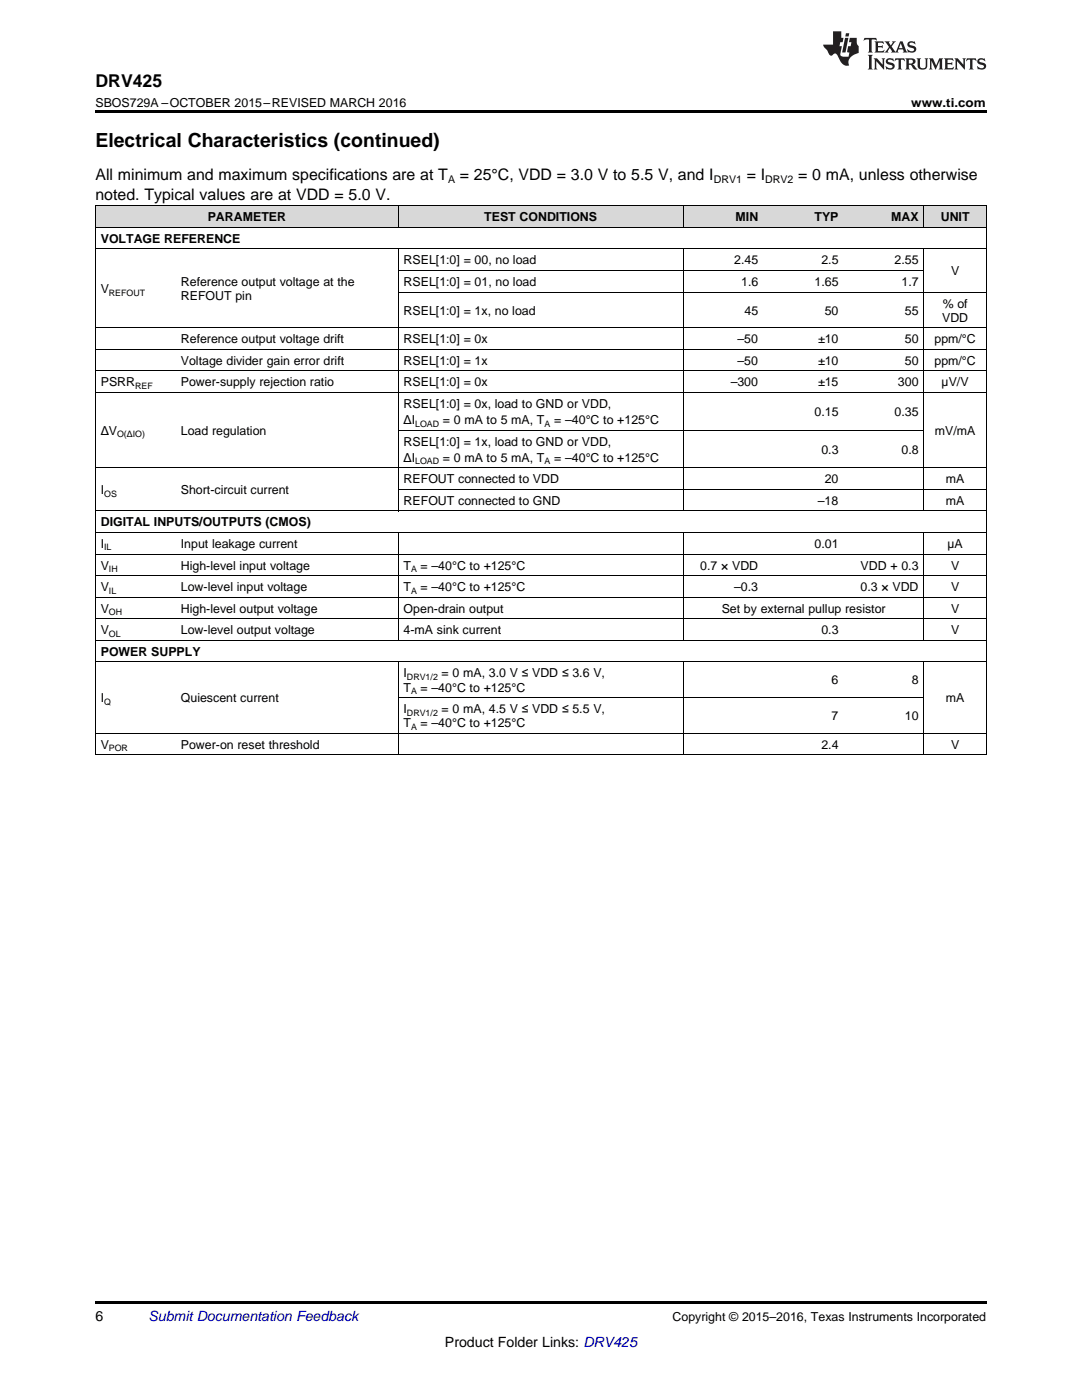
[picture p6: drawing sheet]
<svg xmlns="http://www.w3.org/2000/svg" width="216mm" height="279mm" viewBox="0 0 216 279" stroke-linecap="round" stroke-linejoin="round" font-family="sans-serif">
<defs><g id="words">
<text font-size="3.9" x="19" y="29.3">Electrical Characteristics (continued)</text>
<text font-size="3.5" x="19" y="17.3">DRV425</text>
<g font-size="3.2">
<text x="19" y="36">All minimum and maximum specifications are at T</text>
<text x="91.8" y="36">= 25°C, VDD = 3.0 V to 5.5 V, and I</text>
<text x="149" y="36">= I</text>
<text x="159.3" y="36">= 0 mA, unless otherwise</text>
<text x="19" y="39.9">noted. Typical values are at VDD = 5.0 V.</text>
</g>
<g font-size="2.8">
<text x="19" y="263.6">6</text>
<text x="88.8" y="268.9">Product Folder Links: DRV425</text>
</g>
<text font-size="2.8" fill="#0000c8" x="29.6" y="263.6">Submit Documentation Feedback</text>
<g font-size="2.5">
<text x="19" y="21.4">SBOS729A –OCTOBER 2015–REVISED MARCH 2016</text>
<text x="181.8" y="21.4">www.ti.com</text>
<text x="41.5" y="44.2">PARAMETER</text>
<text x="96.6" y="44.2">TEST CONDITIONS</text>
<text x="146.8" y="44.2">MIN</text>
<text x="162.5" y="44.2">TYP</text>
<text x="177.8" y="44.2">MAX</text>
<text x="187.7" y="44.2">UNIT</text>
<text x="20.1" y="48.5">VOLTAGE REFERENCE</text>
<text x="80.5" y="52.8">RSEL[1:0] = 00, no load</text>
<text x="146.5" y="52.8">2.45</text>
<text x="163.9" y="52.8">2.5</text>
<text x="178.5" y="52.8">2.55</text>
<text x="20.1" y="58.5">V</text>
<text x="36.1" y="57.1">Reference output voltage at the</text>
<text x="36.1" y="59.9">REFOUT pin</text>
<text x="80.5" y="57.1">RSEL[1:0] = 01, no load</text>
<text x="147.9" y="57.1">1.6</text>
<text x="162.5" y="57.1">1.65</text>
<text x="179.9" y="57.1">1.7</text>
<text x="189.8" y="54.9">V</text>
<text x="80.5" y="62.8">RSEL[1:0] = 1x, no load</text>
<text x="148.6" y="62.8">45</text>
<text x="164.6" y="62.8">50</text>
<text x="180.6" y="62.8">55</text>
<text x="188" y="64.2">VDD</text>
<text x="188.1" y="61.4">% of</text>
<text x="36.1" y="68.5">Reference output voltage drift</text>
<text x="80.5" y="68.5">RSEL[1:0] = 0x</text>
<text x="147.2" y="68.5">–50</text>
<text x="163.2" y="68.5">±10</text>
<text x="180.6" y="68.5">50</text>
<text x="186.5" y="68.5">ppm/°C</text>
<text x="20.1" y="77.1">PSRR</text>
<text x="36.1" y="72.8">Voltage divider gain error drift</text>
<text x="36.1" y="77.1">Power-supply rejection ratio</text>
<text x="80.5" y="72.8">RSEL[1:0] = 1x</text>
<text x="80.5" y="77.1">RSEL[1:0] = 0x</text>
<text x="145.8" y="77.1">–300</text>
<text x="147.2" y="72.8">–50</text>
<text x="163.2" y="72.8">±10</text>
<text x="163.2" y="77.1">±15</text>
<text x="179.2" y="77.1">300</text>
<text x="180.6" y="72.8">50</text>
<text x="186.5" y="72.8">ppm/°C</text>
<text x="187.9" y="77.1">µV/V</text>
<text x="80.5" y="81.4">RSEL[1:0] = 0x, load to GND or VDD,</text>
<text x="162.5" y="83">0.15</text>
<text x="178.5" y="83">0.35</text>
<text x="20.1" y="86.8">ΔV</text>
<text x="36.1" y="86.8">Load regulation</text>
<text x="80.5" y="84.6">ΔI</text>
<text x="80.5" y="88.9">RSEL[1:0] = 1x, load to GND or VDD,</text>
<text x="88.4" y="84.6">= 0 mA to 5 mA, T</text>
<text x="110.6" y="84.6">= –40°C to +125°C</text>
<text x="186.5" y="86.8">mV/mA</text>
<text x="80.5" y="92.1">ΔI</text>
<text x="88.4" y="92.1">= 0 mA to 5 mA, T</text>
<text x="110.6" y="92.1">= –40°C to +125°C</text>
<text x="163.9" y="90.5">0.3</text>
<text x="179.9" y="90.5">0.8</text>
<text x="20.1" y="98.6">I</text>
<text x="36.1" y="98.6">Short-circuit current</text>
<text x="80.5" y="96.4">REFOUT connected to VDD</text>
<text x="80.5" y="100.8">REFOUT connected to GND</text>
<text x="163.2" y="100.8">–18</text>
<text x="164.6" y="96.4">20</text>
<text x="188.7" y="96.4">mA</text>
<text x="188.7" y="100.8">mA</text>
<text x="20.1" y="105.1">DIGITAL INPUTS/OUTPUTS (CMOS)</text>
<text x="20.1" y="109.4">I</text>
<text x="20.1" y="113.7">V</text>
<text x="36.1" y="109.4">Input leakage current</text>
<text x="36.1" y="113.7">High-level input voltage</text>
<text x="80.5" y="113.7">T</text>
<text x="83.9" y="113.7">= –40°C to +125°C</text>
<text x="139.7" y="113.7">0.7 × VDD</text>
<text x="162.5" y="109.4">0.01</text>
<text x="171.7" y="113.7">VDD + 0.3</text>
<text x="189.1" y="109.4">µA</text>
<text x="189.8" y="113.7">V</text>
<text x="20.1" y="118">V</text>
<text x="36.1" y="118">Low-level input voltage</text>
<text x="80.5" y="118">T</text>
<text x="83.9" y="118">= –40°C to +125°C</text>
<text x="146.5" y="118">–0.3</text>
<text x="171.7" y="118">0.3 × VDD</text>
<text x="189.8" y="118">V</text>
<text x="20.1" y="122.3">V</text>
<text x="36.1" y="122.3">High-level output voltage</text>
<text x="80.5" y="122.3">Open-drain output</text>
<text x="144" y="122.3">Set by external pullup resistor</text>
<text x="189.8" y="122.3">V</text>
<text x="20.1" y="126.6">V</text>
<text x="20.1" y="130.9">POWER SUPPLY</text>
<text x="36.1" y="126.6">Low-level output voltage</text>
<text x="80.5" y="126.6">4-mA sink current</text>
<text x="163.9" y="126.6">0.3</text>
<text x="189.8" y="126.6">V</text>
<text x="80.5" y="135.2">I</text>
<text x="88.1" y="135.2">= 0 mA, 3.0 V ≤ VDD ≤ 3.6 V,</text>
<text x="165.9" y="136.6">6</text>
<text x="181.9" y="136.6">8</text>
<text x="20.1" y="140.2">I</text>
<text x="36.1" y="140.2">Quiescent current</text>
<text x="80.5" y="138">T</text>
<text x="80.5" y="142.3">I</text>
<text x="83.9" y="138">= –40°C to +125°C</text>
<text x="88.1" y="142.3">= 0 mA, 4.5 V ≤ VDD ≤ 5.5 V,</text>
<text x="165.9" y="143.7">7</text>
<text x="180.6" y="143.7">10</text>
<text x="188.7" y="140.2">mA</text>
<text x="20.1" y="149.4">V</text>
<text x="36.1" y="149.4">Power-on reset threshold</text>
<text x="80.5" y="145.1">T</text>
<text x="83.9" y="145.1">= –40°C to +125°C</text>
<text x="163.9" y="149.4">2.4</text>
<text x="189.8" y="149.4">V</text>
<text x="134.2" y="263.6">Copyright © 2015–2016, Texas Instruments Incorporated</text>
</g>
<g font-size="2.1">
<text x="89.4" y="36.6">A</text>
<text x="142.4" y="36.6">DRV1</text>
<text x="152.7" y="36.6">DRV2</text>
</g>
<g font-size="1.8">
<text x="21.7" y="59">REFOUT</text>
<text x="27" y="77.6">REF</text>
<text x="23.4" y="87.3">O(ΔIO)</text>
<text x="82.8" y="85.1">LOAD</text>
<text x="108.7" y="85.1">A</text>
<text x="82.8" y="92.6">LOAD</text>
<text x="108.7" y="92.6">A</text>
<text x="20.8" y="99.1">OS</text>
<text x="20.8" y="109.9">IL</text>
<text x="21.7" y="114.2">IH</text>
<text x="21.7" y="118.5">IL</text>
<text x="82" y="114.2">A</text>
<text x="82" y="118.5">A</text>
<text x="21.7" y="122.8">OH</text>
<text x="21.7" y="127.1">OL</text>
<text x="81.2" y="135.7">DRV1/2</text>
<text x="20.8" y="140.7">Q</text>
<text x="81.2" y="142.8">DRV1/2</text>
<text x="82" y="138.5">A</text>
<text x="21.7" y="149.9">POR</text>
<text x="82" y="145.6">A</text>
</g>
</g></defs>
<g fill="#d8d8d8">
<path d="M19 41.1h16v4.3h-16z"/>
<path d="M35 41.1h24.9v4.3h-24.9z"/>
<path d="M59.9 41.1h19.6v4.3h-19.6z"/>
<path d="M79.5 41.1h56.9v4.3h-56.9z"/>
<path d="M136.4 41.1h16v4.3h-16z"/>
<path d="M152.4 41.1h16v4.3h-16z"/>
<path d="M168.4 41.1h16v4.3h-16z"/>
<path d="M184.4 41.1h12.4v4.3h-12.4z"/>
</g>
<path d="M19 22h177.8v.5h-177.8zM19 259.7h177.8v.5h-177.8z" fill="#000"/>
<g fill="none" stroke="#000" stroke-width=".2">
<path d="M19 41.1h177.8v109.6M19 49.7h177.8M19 45.4h177.8M19.1 41.1v109.6M79.4 41.1v4.3M79.4 49.7v52.3M79.5 58.3h117.3M79.5 54h104.9M136.3 41.1v4.3M136.3 49.7v52.3M184.3 41.1v4.3M184.3 49.7v52.3"/>
<path d="M19 78.3h177.8M19 74h177.8M19 69.7h177.8M19 65.4h177.8M19 93.4h177.8M79.5 97.7h117.3M79.5 85.8h104.9M19 119.2h177.8M19 114.9h177.8M19 110.6h177.8M19 106.3h177.8M19 102h177.8"/>
<path d="M79.4 106.3v21.5M136.3 106.3v21.5M184.3 106.3v21.5M19 132.1h177.8M19 127.8h177.8M19 123.5h177.8M79.4 132.2v18.5M79.5 139.2h104.9M136.3 132.2v18.5M184.3 132.2v18.5M19 150.7h177.8M19 146.3h177.8"/>
</g>
<g fill="#231f20">
<path d="M172.5 7.6l-.1 .5 .4-.2h.6v.1v2.1l-.2 .4h.9l-.2-.4v-2.1l.1-.1h.5l.5 .2-.2-.5zM174.5 8.3l.2 .3v1.5l-.2 .4h1.8l.2-.6a1.04 1.04 0 0 1-1.3 .2v-.7h.6l.3 .2v-.6l-.3 .2h-.6v-.6l.8-.1 .4 .3-.2-.5zM176.5 8.3l.9 1.1-.9 1.1h.8l-.2-.2 .4-.7 .5 .7-.2 .2h1.5l-.2-.2 .2-.4h.9l.1 .4-.2 .2h1l-.3-.3-.7-1.9h-.5l-.9 2-.8-1 .9-1h-.8l.1 .3-.4 .5-.3-.6 .1-.2zM179.7 8.6l.4 1h-.7zM181.3 8.4a.63 .63 0 0 0-.2 .7 .63 .63 0 0 0 .6 .4l.6 .2 .1 .2a.75 .75 0 0 1-.7 .4 .75 .75 0 0 1-.6-.5l.1 .7 .1-.1a1.11 1.11 0 0 0 1.5-.6 1.13 1.13 0 0 0-1.2-.8l-.1-.4a1.04 1.04 0 0 1 1.2 .2l-.2-.5-.2 .1-.4-.2zM173.2 10.9l.2 .4v2.2l-.2 .4h1l-.3-.4v-2.2l.3-.4zM174.3 11.6l.3 .4v1.5l-.3 .4h.8l-.2-.4v-1.3l1.5 1.7v-1.9l.2-.4h-.7l.2 .4v.9l-1.1-1.3zM177 11.8a.62 .62 0 0 0-.2 .7 .62 .62 0 0 0 .6 .4l.6 .1 .1 .3a.76 .76 0 0 1-.7 .3 .76 .76 0 0 1-.7-.4l.2 .7 .1-.1a1.11 1.11 0 0 0 1.5-.6 1.13 1.13 0 0 0-1.2-.8l-.1-.4a1.04 1.04 0 0 1 1.2 .2l-.2-.6-.2 .1-.5-.1zM178.7 11.6l-.2 .6a.61 .61 0 0 1 .8-.3v1.6l-.2 .4h.9l-.2-.4v-1.6a.63 .63 0 0 1 .7 .3l-.1-.6zM180.6 11.6l.3 .4v1.5l-.3 .4h1l-.2-.2-.1-.8 .6 .2a.76 .76 0 0 0 1.2 .7l-1-1a.58 .58 0 0 0 .6-.5 .58 .58 0 0 0-.5-.6zM181.4 11.9h.1a.45 .45 0 0 1 .5 .1 .45 .45 0 0 1 .1 .5l-.8 .2zM182.9 11.6l.2 .2a2.17 2.17 0 0 0 .3 1.9 .99 .99 0 0 0 1.6-.6v-1.1l.2-.4h-.7l.2 .2a1.92 1.92 0 0 1-.2 1.8 .6 .6 0 0 1-.9-.5v-1.1l.2-.4zM185.4 11.6l.2 .4v1.5l-.2 .4h.7l-.2-.4v-1.4l.8 1.8 .8-1.8v1.4l-.2 .4h.9l-.2-.4v-1.5l.2-.4h-.8l-.6 1.5-.6-1.5zM188.4 11.6l.2 .4v1.5l-.2 .4h1.8l.1-.6a1.04 1.04 0 0 1-1.2 .1v-.6h.5l.4 .2v-.6l-.4 .2h-.5v-.7h.8l.3 .3-.1-.6zM190.5 11.6l.2 .4v1.5l-.2 .4h.7l-.2-.4v-1.3l1.5 1.7v-1.9l.2-.4h-.7l.2 .4v.9l-1.1-1.3zM192.9 11.6l-.1 .6a.61 .61 0 0 1 .7-.3l.1 1.6-.3 .4h1l-.3-.4 .1-1.6a.63 .63 0 0 1 .7 .3l-.1-.6zM195.2 11.8a.62 .62 0 0 0-.2 .7 .62 .62 0 0 0 .6 .4l.6 .1 .1 .3a.76 .76 0 0 1-.7 .3 .76 .76 0 0 1-.6-.4l.1 .7 .1-.1a1.11 1.11 0 0 0 1.6-.6 1.13 1.13 0 0 0-1.3-.8l-.1-.4a1.04 1.04 0 0 1 1.2 .2l-.1-.6-.2 .1-.5-.1z"/>
<path d="M166.2 6.3v2.6h-1.9v.4l.8 .9a.91 .91 0 0 0 1 .8 .56 .56 0 0 1 .5-.3 .56 .56 0 0 1 .5 .3l.4 .8a1.53 1.53 0 0 0 1.9 1.2 1.54 1.54 0 0 1 1-2.1l.9-.3v-1.4a1.52 1.52 0 0 1-.4-1.6h-1.3l-.2 .8h.5l-.2 .8h-.5l-.1 1v.2l.4 .1-.2 .8a1.93 1.93 0 0 1-1.6-.3l.3-1.8h-.5l.2-.8h.4l.2-.8h-.4v-1.3zM168.6 7.6l-.6 2.9h.7l.6-2.9zM168.8 6.6l-.1 .7h.6l.2-.7z"/>
</g>
<use href="#words"/>
</svg>
